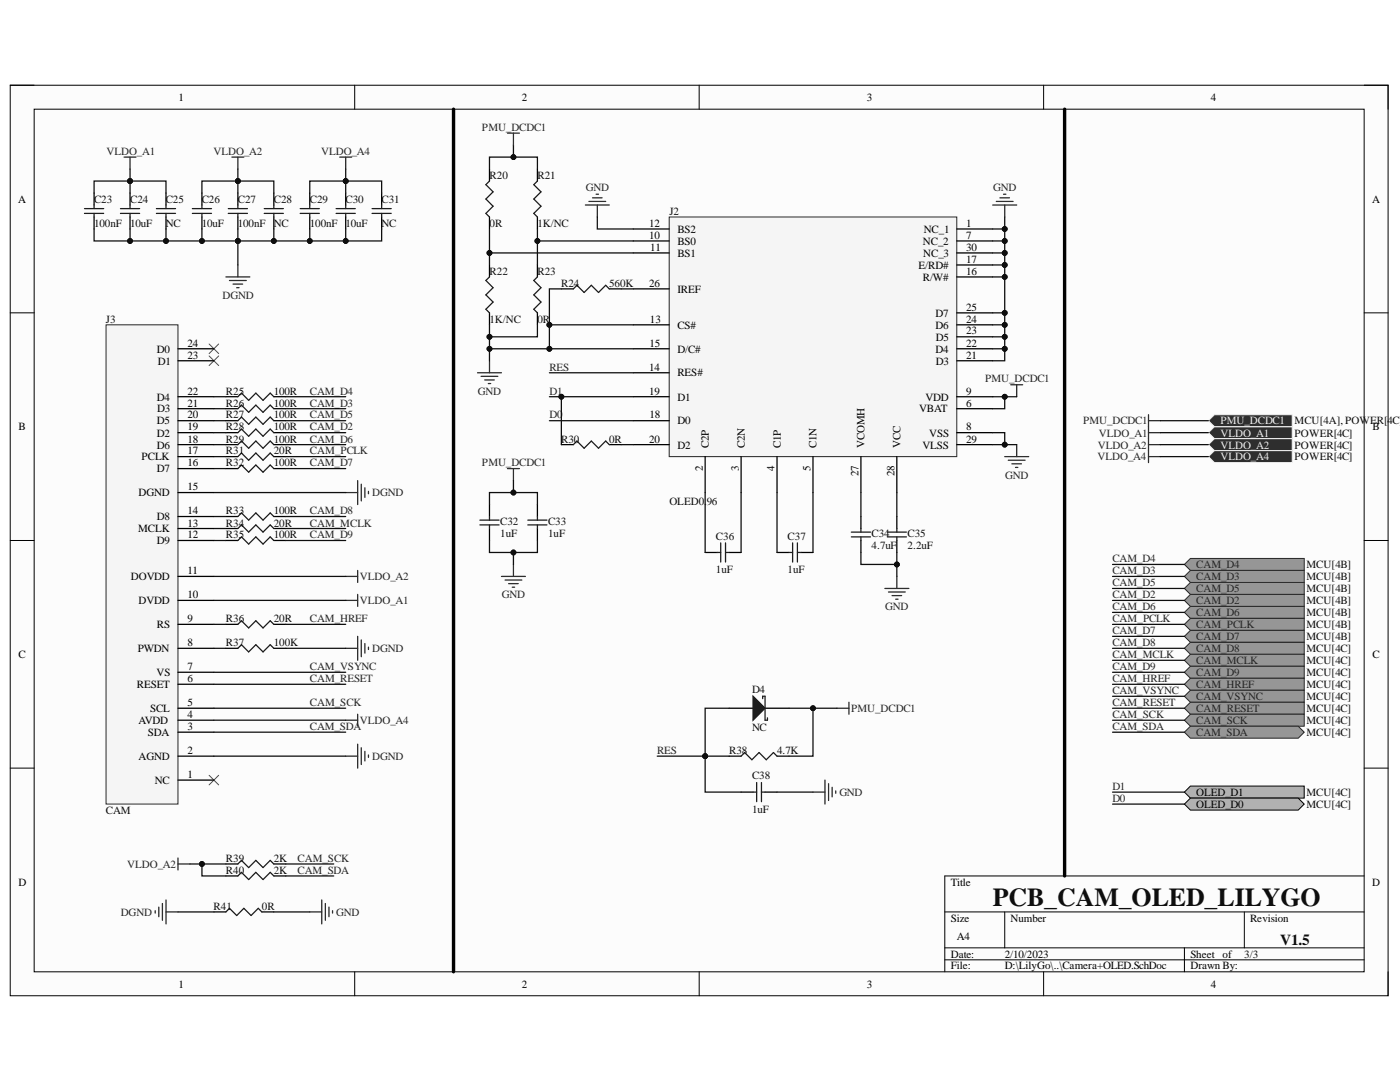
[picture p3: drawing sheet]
<svg xmlns="http://www.w3.org/2000/svg" width="279mm" height="216mm" viewBox="0 0 279 216" stroke-linecap="round" stroke-linejoin="round" font-family="sans-serif">
<defs><g id="words">
<text font-size="5.2" fill="#0e0e0e" x="198.1" y="180.8">PCB_CAM_OLED_LILYGO</text>
<text font-size="3" fill="#0e0e0e" x="255.5" y="188.5">V1.5</text>
<g font-size="2.2">
<text x="35.6" y="20.1">1</text>
<text x="104.1" y="20.1">2</text>
<text x="173" y="20.1">3</text>
<text x="241.6" y="20.1">4</text>
<text x="3.6" y="40.4">A</text>
<text x="273.9" y="40.4">A</text>
<text x="129.5" y="47.6">10</text>
<text x="129.5" y="45.3">12</text>
<text x="135.2" y="46.4">BS2</text>
<text x="184.3" y="46.4">NC_1</text>
<text x="192.8" y="45.3">1</text>
<text x="192.8" y="47.6">7</text>
<text x="129.8" y="50.1">11</text>
<text x="135.2" y="48.8">BS0</text>
<text x="135.2" y="51.3">BS1</text>
<text x="183.3" y="53.6">E/RD#</text>
<text x="184.2" y="48.8">NC_2</text>
<text x="184.3" y="51.3">NC_3</text>
<text x="192.8" y="52.4">17</text>
<text x="192.8" y="50.1">30</text>
<text x="129.5" y="57.2">26</text>
<text x="135.2" y="58.4">IREF</text>
<text x="184.2" y="56">R/W#</text>
<text x="192.8" y="54.8">16</text>
<text x="129.7" y="64.4">13</text>
<text x="135.2" y="65.6">CS#</text>
<text x="186.7" y="65.6">D6</text>
<text x="186.7" y="63.2">D7</text>
<text x="192.8" y="64.4">24</text>
<text x="192.8" y="62">25</text>
<text x="31.3" y="70.4">D0</text>
<text x="37.4" y="71.6">23</text>
<text x="37.4" y="69.2">24</text>
<text x="129.6" y="69.2">15</text>
<text x="135.2" y="70.4">D/C#</text>
<text x="186.7" y="70.4">D4</text>
<text x="186.8" y="68">D5</text>
<text x="192.8" y="71.6">21</text>
<text x="192.8" y="69.2">22</text>
<text x="192.8" y="66.7">23</text>
<text x="31.5" y="72.7">D1</text>
<text x="129.5" y="73.9">14</text>
<text x="135.2" y="75.1">RES#</text>
<text x="186.8" y="72.7">D3</text>
<text x="31.3" y="79.9">D4</text>
<text x="31.4" y="82.3">D3</text>
<text x="37.4" y="83.5">20</text>
<text x="37.4" y="81.1">21</text>
<text x="37.4" y="78.8">22</text>
<text x="129.5" y="78.8">19</text>
<text x="129.6" y="83.5">18</text>
<text x="135.2" y="79.9">D1</text>
<text x="183.4" y="82.3">VBAT</text>
<text x="184.7" y="79.9">VDD</text>
<text x="192.8" y="81.1">6</text>
<text x="192.8" y="78.8">9</text>
<text x="3.7" y="85.9">B</text>
<text x="31.3" y="89.5">D6</text>
<text x="31.3" y="87.1">D2</text>
<text x="31.3" y="84.7">D5</text>
<text x="37.4" y="88.3">18</text>
<text x="37.4" y="85.9">19</text>
<text x="129.5" y="88.3">20</text>
<text x="135.2" y="84.7">D0</text>
<text x="135.2" y="89.5">D2</text>
<text x="141.5" y="89.4" transform="rotate(-90 141.5 89.4)">C2P</text>
<text x="148.6" y="89.4" transform="rotate(-90 148.6 89.4)">C2N</text>
<text x="155.8" y="89.4" transform="rotate(-90 155.8 89.4)">C1P</text>
<text x="162.9" y="89.4" transform="rotate(-90 162.9 89.4)">C1N</text>
<text x="172.5" y="89.4" transform="rotate(-90 172.5 89.4)">VCOMH</text>
<text x="179.7" y="89.4" transform="rotate(-90 179.7 89.4)">VCC</text>
<text x="184.1" y="89.5">VLSS</text>
<text x="185.4" y="87.1">VSS</text>
<text x="192.8" y="85.9">8</text>
<text x="192.8" y="88.3">29</text>
<text x="273.9" y="85.9">B</text>
<text x="28.3" y="91.9">PCLK</text>
<text x="31.3" y="94.2">D7</text>
<text x="37.4" y="93">16</text>
<text x="37.4" y="90.7">17</text>
<text x="140.3" y="94" transform="rotate(-90 140.3 94)">2</text>
<text x="147.5" y="93.9" transform="rotate(-90 147.5 93.9)">3</text>
<text x="154.6" y="94.1" transform="rotate(-90 154.6 94.1)">4</text>
<text x="161.8" y="94" transform="rotate(-90 161.8 94)">5</text>
<text x="171.3" y="95.1" transform="rotate(-90 171.3 95.1)">27</text>
<text x="178.5" y="95.1" transform="rotate(-90 178.5 95.1)">28</text>
<text x="27.7" y="99.1">DGND</text>
<text x="37.4" y="97.9">15</text>
<text x="27.6" y="106.2">MCLK</text>
<text x="31.3" y="103.8">D8</text>
<text x="37.4" y="107.4">12</text>
<text x="37.4" y="105.1">13</text>
<text x="37.4" y="102.6">14</text>
<text x="31.3" y="108.6">D9</text>
<text x="26.1" y="115.8">DOVDD</text>
<text x="37.4" y="119.4">10</text>
<text x="37.4" y="114.6">11</text>
<text x="27.7" y="120.5">DVDD</text>
<text x="31.3" y="125.4">RS</text>
<text x="37.4" y="124.2">9</text>
<text x="3.7" y="131.4">C</text>
<text x="27.5" y="130.1">PWDN</text>
<text x="37.4" y="128.9">8</text>
<text x="273.9" y="131.4">C</text>
<text x="27.3" y="137.3">RESET</text>
<text x="31.2" y="134.9">VS</text>
<text x="37.4" y="136.1">6</text>
<text x="37.4" y="133.7">7</text>
<text x="29.9" y="142.1">SCL</text>
<text x="37.4" y="143.3">4</text>
<text x="37.4" y="140.9">5</text>
<text x="27.7" y="144.5">AVDD</text>
<text x="29.5" y="146.8">SDA</text>
<text x="37.4" y="145.7">3</text>
<text x="27.7" y="151.7">AGND</text>
<text x="37.4" y="155.2">1</text>
<text x="37.4" y="150.5">2</text>
<text x="30.9" y="156.4">NC</text>
<text x="238.7" y="158.9">OLED_D1</text>
<text x="238.7" y="161.2">OLED_D0</text>
<text x="3.7" y="176.8">D</text>
<text x="189.8" y="176.8">Title</text>
<text x="273.9" y="176.8">D</text>
<text x="189.8" y="183.9">Size</text>
<text x="201.7" y="183.9">Number</text>
<text x="249.5" y="183.9">Revision</text>
<text x="189.8" y="191.1">Date:</text>
<text x="190.9" y="187.5">A4</text>
<text x="200.5" y="191.1">2/10/2023</text>
<text x="237.6" y="191.1">Sheet of</text>
<text x="35.6" y="197.1">1</text>
<text x="104.1" y="197.1">2</text>
<text x="173" y="197.1">3</text>
<text x="189.8" y="193.4">File:</text>
<text x="200.5" y="193.4">D:\LilyGo\..\Camera+OLED.SchDoc</text>
<text x="237.6" y="193.4">Drawn By:</text>
<text x="241.6" y="197.1">4</text>
</g>
<g font-size="2.2" fill="#262626">
<text x="96.2" y="26.1">PMU_DCDC1</text>
<text x="21.2" y="30.9">VLDO_A1</text>
<text x="42.6" y="30.9">VLDO_A2</text>
<text x="64.1" y="30.9">VLDO_A4</text>
<text x="116.9" y="38.1">GND</text>
<text x="198.2" y="38.1">GND</text>
<text x="44.4" y="59.6">DGND</text>
<text x="109.6" y="73.9">RES</text>
<text x="196.6" y="76.3">PMU_DCDC1</text>
<text x="61.8" y="81.1">CAM_D3</text>
<text x="61.8" y="78.8">CAM_D4</text>
<text x="61.8" y="83.5">CAM_D5</text>
<text x="95.3" y="78.8">GND</text>
<text x="109.6" y="78.8">D1</text>
<text x="109.6" y="83.5">D0</text>
<text x="61.8" y="85.9">CAM_D2</text>
<text x="61.8" y="88.3">CAM_D6</text>
<text x="216.2" y="84.7">PMU_DCDC1</text>
<text x="219.1" y="89.5">VLDO_A2</text>
<text x="219.3" y="87.1">VLDO_A1</text>
<text x="61.8" y="93">CAM_D7</text>
<text x="61.8" y="90.7">CAM_PCLK</text>
<text x="96.2" y="93">PMU_DCDC1</text>
<text x="200.6" y="95.5">GND</text>
<text x="219" y="91.9">VLDO_A4</text>
<text x="74.3" y="99.1">DGND</text>
<text x="61.8" y="102.6">CAM_D8</text>
<text x="61.8" y="107.4">CAM_D9</text>
<text x="61.8" y="105.1">CAM_MCLK</text>
<text x="222" y="112.2">CAM_D4</text>
<text x="238.7" y="113.4">CAM_D4</text>
<text x="71.8" y="115.8">VLDO_A2</text>
<text x="100.2" y="119.4">GND</text>
<text x="222" y="119.4">CAM_D2</text>
<text x="222" y="114.6">CAM_D3</text>
<text x="222" y="117">CAM_D5</text>
<text x="238.7" y="115.8">CAM_D3</text>
<text x="238.7" y="118.2">CAM_D5</text>
<text x="61.8" y="124.2">CAM_HREF</text>
<text x="71.8" y="120.5">VLDO_A1</text>
<text x="176.6" y="121.7">GND</text>
<text x="222" y="121.7">CAM_D6</text>
<text x="222" y="124.2">CAM_PCLK</text>
<text x="238.7" y="120.5">CAM_D2</text>
<text x="238.7" y="123">CAM_D6</text>
<text x="238.7" y="125.4">CAM_PCLK</text>
<text x="74.3" y="130.1">DGND</text>
<text x="222" y="126.5">CAM_D7</text>
<text x="222" y="128.9">CAM_D8</text>
<text x="222" y="131.4">CAM_MCLK</text>
<text x="238.7" y="127.7">CAM_D7</text>
<text x="238.7" y="130.1">CAM_D8</text>
<text x="61.8" y="133.7">CAM_VSYNC</text>
<text x="61.8" y="136.1">CAM_RESET</text>
<text x="222" y="133.7">CAM_D9</text>
<text x="222" y="136.1">CAM_HREF</text>
<text x="238.7" y="132.5">CAM_MCLK</text>
<text x="238.7" y="134.9">CAM_D9</text>
<text x="238.7" y="137.3">CAM_HREF</text>
<text x="61.8" y="140.9">CAM_SCK</text>
<text x="169.9" y="142.1">PMU_DCDC1</text>
<text x="222" y="138.5">CAM_VSYNC</text>
<text x="222" y="140.9">CAM_RESET</text>
<text x="222" y="143.3">CAM_SCK</text>
<text x="238.7" y="139.7">CAM_VSYNC</text>
<text x="238.7" y="142.1">CAM_RESET</text>
<text x="61.8" y="145.7">CAM_SDA</text>
<text x="71.8" y="144.5">VLDO_A4</text>
<text x="222" y="145.7">CAM_SDA</text>
<text x="238.7" y="144.5">CAM_SCK</text>
<text x="238.7" y="146.8">CAM_SDA</text>
<text x="74.3" y="151.7">DGND</text>
<text x="131.1" y="150.5">RES</text>
<text x="167.5" y="158.9">GND</text>
<text x="222" y="157.6">D1</text>
<text x="222" y="160">D0</text>
<text x="25.4" y="173.1">VLDO_A2</text>
<text x="59.4" y="172">CAM_SCK</text>
<text x="59.4" y="174.3">CAM_SDA</text>
<text x="24.1" y="182.7">DGND</text>
<text x="67.1" y="182.7">GND</text>
</g>
<g font-size="2.2" fill="#0e0e0e">
<text x="97.7" y="35.7">R20</text>
<text x="107.3" y="35.7">R21</text>
<text x="18.8" y="40.4">C23</text>
<text x="26" y="40.4">C24</text>
<text x="33.1" y="40.4">C25</text>
<text x="40.3" y="40.4">C26</text>
<text x="47.5" y="40.4">C27</text>
<text x="54.7" y="40.4">C28</text>
<text x="61.8" y="40.4">C29</text>
<text x="68.9" y="40.4">C30</text>
<text x="76.1" y="40.4">C31</text>
<text x="18.8" y="45.3">100nF</text>
<text x="26" y="45.3">10uF</text>
<text x="33.1" y="45.3">NC</text>
<text x="40.3" y="45.3">10uF</text>
<text x="47.5" y="45.3">100nF</text>
<text x="54.7" y="45.3">NC</text>
<text x="61.8" y="45.3">100nF</text>
<text x="68.9" y="45.3">10uF</text>
<text x="76.1" y="45.3">NC</text>
<text x="97.7" y="45.3">0R</text>
<text x="107.3" y="45.3">1K/NC</text>
<text x="133.6" y="42.9">J2</text>
<text x="97.7" y="54.8">R22</text>
<text x="107.3" y="54.8">R23</text>
<text x="112" y="57.2">R24</text>
<text x="121.6" y="57.2">560K</text>
<text x="21.2" y="64.4">J3</text>
<text x="97.7" y="64.4">1K/NC</text>
<text x="107.3" y="64.4">0R</text>
<text x="45.1" y="78.8">R25</text>
<text x="45.1" y="81.1">R26</text>
<text x="45.1" y="83.5">R27</text>
<text x="54.7" y="78.8">100R</text>
<text x="54.7" y="81.1">100R</text>
<text x="54.7" y="83.5">100R</text>
<text x="45.1" y="85.9">R28</text>
<text x="45.1" y="88.3">R29</text>
<text x="54.7" y="85.9">100R</text>
<text x="54.7" y="88.3">100R</text>
<text x="112" y="88.3">R30</text>
<text x="121.6" y="88.3">0R</text>
<text x="258.4" y="87.1">POWER[4C]</text>
<text x="258.4" y="89.5">POWER[4C]</text>
<text x="258.4" y="84.7">MCU[4A], POWER[4C]</text>
<text x="45.1" y="93">R32</text>
<text x="45.1" y="90.7">R31</text>
<text x="54.7" y="93">100R</text>
<text x="54.7" y="90.7">20R</text>
<text x="258.4" y="91.9">POWER[4C]</text>
<text x="133.6" y="100.7">OLED0.</text>
<text x="141" y="100.7">96</text>
<text x="45.1" y="102.6">R33</text>
<text x="45.1" y="107.4">R35</text>
<text x="45.1" y="105.1">R34</text>
<text x="54.7" y="102.6">100R</text>
<text x="54.7" y="107.4">100R</text>
<text x="54.7" y="105.1">20R</text>
<text x="99.8" y="107.2">1uF</text>
<text x="99.8" y="104.8">C32</text>
<text x="109.4" y="107.2">1uF</text>
<text x="109.4" y="104.8">C33</text>
<text x="142.9" y="107.7">C36</text>
<text x="157.2" y="107.7">C37</text>
<text x="173.9" y="107.2">C34</text>
<text x="181.1" y="107.2">C35</text>
<text x="173.9" y="109.5">4.7uF</text>
<text x="181.1" y="109.5">2.2uF</text>
<text x="260.7" y="113.4">MCU[4B]</text>
<text x="142.9" y="114.4">1uF</text>
<text x="157.2" y="114.4">1uF</text>
<text x="260.7" y="115.8">MCU[4B]</text>
<text x="260.7" y="118.2">MCU[4B]</text>
<text x="45.1" y="124.2">R36</text>
<text x="54.7" y="124.2">20R</text>
<text x="260.7" y="120.5">MCU[4B]</text>
<text x="260.7" y="123">MCU[4B]</text>
<text x="260.7" y="125.4">MCU[4B]</text>
<text x="45.1" y="128.9">R37</text>
<text x="54.7" y="128.9">100K</text>
<text x="260.7" y="127.7">MCU[4B]</text>
<text x="260.7" y="130.1">MCU[4C]</text>
<text x="260.7" y="132.5">MCU[4C]</text>
<text x="260.7" y="134.9">MCU[4C]</text>
<text x="260.7" y="137.3">MCU[4C]</text>
<text x="150.1" y="138.2">D4</text>
<text x="260.7" y="139.7">MCU[4C]</text>
<text x="260.7" y="142.1">MCU[4C]</text>
<text x="150.1" y="145.9">NC</text>
<text x="260.7" y="144.5">MCU[4C]</text>
<text x="260.7" y="146.8">MCU[4C]</text>
<text x="145.5" y="150.5">R38</text>
<text x="150.1" y="155.5">C38</text>
<text x="155.1" y="150.5">4.7K</text>
<text x="260.7" y="158.9">MCU[4C]</text>
<text x="260.7" y="161.2">MCU[4C]</text>
<text x="21.2" y="162.4">CAM</text>
<text x="150.1" y="162.2">1uF</text>
<text x="45.1" y="172">R39</text>
<text x="54.7" y="172">2K</text>
<text x="45.1" y="174.3">R40</text>
<text x="54.7" y="174.3">2K</text>
<text x="42.6" y="181.5">R41</text>
<text x="52.3" y="181.5">0R</text>
<text x="248.3" y="191.1">3/3</text>
</g>
<g font-size="2.2" fill="#efefef">
<text x="243.6" y="87.1">VLDO_A1</text>
<text x="243.6" y="89.5">VLDO_A2</text>
<text x="243.6" y="84.7">PMU_DCDC1</text>
<text x="243.6" y="91.9">VLDO_A4</text>
</g>
</g></defs>
<path d="M2 17h275v181.7h-275z" fill-rule="evenodd" fill="#fcfcfc"/>
<path d="M2 17h275v181.7h-275z" fill="none" stroke="#000" stroke-width=".2"/>
<path d="M6.8 21.8h265.4v172.1h-265.4z" fill-rule="evenodd" fill="#fcfcfc"/>
<g fill="none" stroke="#000" stroke-width=".2">
<path d="M2 17h4.8M70.8 17v4.8M139.5 17v4.8M208.3 17v4.8M272.2 17h4.8v4.8M6.8 21.8h265.4v172.1h-265.4zM2 62.4h4.8M272.2 62.4h4.8M2 107.8h4.8M272.2 107.8h4.8M2 153.3h4.8M272.2 153.3h4.8"/>
<path d="M272.2 174.8h-83.6v19.1M70.8 193.9v4.8M139.5 193.9v4.8M188.6 182h83.6M188.6 189.1h83.6M188.6 191.5h83.6M200.5 182v7.1M208.3 193.9v4.8M236.4 189.1v4.8M248.3 182v7.1M277 193.9v4.8"/>
</g>
<path d="M41.7 68.6l1.9 2M41.7 71l1.9 1.9M43.6 68.6l-1.9 2M43.6 71l-1.9 1.9M41.7 154.7l1.9 1.9M43.6 154.7l-1.9 1.9" fill="none" stroke="#4c4c4c" stroke-width=".2"/>
<g fill="none" stroke="#262626" stroke-width=".25">
<path d="M69 98.3h2.4M71.4 95.9v4.8M72.1 96.6v3.4M72.8 97.3v1.9M73.5 98v.5M229.2 85.1v7.2M229.2 86.3h2.4M229.2 88.7h2.4M229.2 91.1h2.4M69 129.4h2.4M71.4 127v4.8M72.1 127.7v3.3"/>
<path d="M72.8 128.4v1.9M73.5 129.1v.5M69 150.9h2.4M71.4 148.5v4.8M72.1 149.2v3.4M72.8 149.9v1.9M73.5 150.6v.5"/>
</g>
<path d="M241.2 86.3l1.2-1.2h15.5v2.4h-15.5z" fill-rule="evenodd" fill="#2e2e2e"/>
<path d="M241.2 86.3l1.2-1.2h15.5v2.4h-15.5z" fill="none" stroke="#f3f3f3" stroke-width=".2"/>
<path d="M241.2 88.7l1.2-1.2h15.5v2.4h-15.5z" fill-rule="evenodd" fill="#2e2e2e"/>
<path d="M241.2 88.7l1.2-1.2h15.5v2.4h-15.5z" fill="none" stroke="#f3f3f3" stroke-width=".2"/>
<path d="M241.2 91.1l1.2-1.2h15.5v2.4h-15.5z" fill-rule="evenodd" fill="#2e2e2e"/>
<path d="M241.2 91.1l1.2-1.2h15.5v2.4h-15.5z" fill="none" stroke="#f3f3f3" stroke-width=".2"/>
<path d="M69 115h2.4M69 119.8h2.4M71.4 113.8v2.4M71.4 118.6v2.4M69 143.7h2.4M71.4 142.5v2.4M35.5 172.4h2.4M35.5 171.2v2.4" fill="none" stroke="#262626" stroke-width=".25"/>
<g fill="none" stroke="#000" stroke-width=".25">
<path d="M18.8 38.5v2.4M40.3 38.5v2.4M61.8 38.5v2.4M18.8 43.3v2.4M40.3 43.3v2.4M61.8 43.3v2.4M45.1 79.2h2.4M54.6 79.2h2.4M45.1 81.5h2.4M45.1 83.9h2.4M45.1 86.3h2.4M45.1 88.7h2.4"/>
<path d="M45.1 93.5h2.4M45.1 91.1h2.4M54.6 81.5h2.4M54.6 83.9h2.4M54.6 86.3h2.4M54.6 88.7h2.4M54.6 93.5h2.4M54.6 91.1h2.4M45.1 103.1h2.4M45.1 107.8h2.4M45.1 105.5h2.4M54.6 103.1h2.4"/>
<path d="M54.6 107.8h2.4M54.6 105.5h2.4M45.1 129.4h2.4M45.1 124.6h2.4M54.6 129.4h2.4M54.6 124.6h2.4M45.1 174.8h2.4M45.1 172.4h2.4M54.6 172.4h2.4M54.7 174.8h2.3"/>
</g>
<g fill="none" stroke="#1c1c1c" stroke-width=".25">
<path d="M16.9 42.6h3.8M16.9 41.6h3.8M18.8 40.9v.7M18.8 42.6v.7M38.4 42.6h3.8M38.4 41.6h3.8M40.3 40.9v.7M40.3 42.6v.7M59.9 42.6h3.8M59.9 41.6h3.8M61.8 40.9v.7M61.8 42.6v.7"/>
<path d="M47.5 79.2l.7-.8 1.4 1.5 1.5-1.5 1.4 1.5 1.4-1.5 .7 .8M47.5 81.5l.7-.7 1.4 1.5 1.5-1.5 1.4 1.5 1.4-1.5 .7 .7M47.5 83.9l.7-.7 1.4 1.5 1.5-1.5 1.4 1.5 1.4-1.5 .7 .7M47.5 86.3l.7-.7 1.4 1.4 1.5-1.4 1.4 1.4 1.4-1.4 .7 .7M47.5 88.7l.7-.7 1.4 1.4 1.5-1.4 1.4 1.4 1.4-1.4 .7 .7M47.5 93.5l.7-.7 1.4 1.4 1.5-1.4 1.4 1.4 1.4-1.4 .7 .7M47.5 91.1l.7-.7 1.4 1.4 1.5-1.4 1.4 1.4 1.4-1.4 .7 .7M47.5 103.1l.7-.7 1.4 1.4 1.5-1.4 1.4 1.4 1.4-1.4 .7 .7M47.5 107.8l.7-.7 1.4 1.5 1.5-1.5 1.4 1.5 1.4-1.5 .7 .7M47.5 105.5l.7-.8 1.4 1.5 1.5-1.5 1.4 1.5 1.4-1.5 .7 .8M47.5 129.4l.7-.8 1.4 1.5 1.5-1.5 1.4 1.5 1.4-1.5 .7 .8M47.5 124.6l.7-.7 1.4 1.4 1.5-1.4 1.4 1.4 1.4-1.4 .7 .7"/>
<path d="M47.5 174.8l.7-.7 1.4 1.4 1.5-1.4 1.4 1.4 1.4-1.4 .8 .7M47.5 172.4l.7-.7 1.4 1.4 1.5-1.4 1.4 1.4 1.4-1.4 .7 .7"/>
</g>
<path d="M236.4 112.6l1.2-1.2h22.7v2.4h-22.7z" fill-rule="evenodd" fill="#969696"/>
<path d="M236.4 112.6l1.2-1.2h22.7v2.4h-22.7z" fill="none" stroke="#262626" stroke-width=".2"/>
<path d="M236.4 115l1.2-1.2h22.7v2.4h-22.7z" fill-rule="evenodd" fill="#969696"/>
<path d="M236.4 115l1.2-1.2h22.7v2.4h-22.7z" fill="none" stroke="#262626" stroke-width=".2"/>
<path d="M236.4 117.4l1.2-1.2h22.7v2.4h-22.7z" fill-rule="evenodd" fill="#969696"/>
<path d="M236.4 117.4l1.2-1.2h22.7v2.4h-22.7z" fill="none" stroke="#262626" stroke-width=".2"/>
<path d="M236.4 119.8l1.2-1.2h22.7v2.4h-22.7z" fill-rule="evenodd" fill="#969696"/>
<path d="M236.4 119.8l1.2-1.2h22.7v2.4h-22.7z" fill="none" stroke="#262626" stroke-width=".2"/>
<path d="M236.4 122.2l1.2-1.2h22.7v2.4h-22.7z" fill-rule="evenodd" fill="#969696"/>
<path d="M236.4 122.2l1.2-1.2h22.7v2.4h-22.7z" fill="none" stroke="#262626" stroke-width=".2"/>
<path d="M236.4 124.6l1.2-1.2h22.7v2.4h-22.7z" fill-rule="evenodd" fill="#969696"/>
<path d="M236.4 124.6l1.2-1.2h22.7v2.4h-22.7z" fill="none" stroke="#262626" stroke-width=".2"/>
<path d="M236.4 127l1.2-1.2h22.7v2.4h-22.7z" fill-rule="evenodd" fill="#969696"/>
<path d="M236.4 127l1.2-1.2h22.7v2.4h-22.7z" fill="none" stroke="#262626" stroke-width=".2"/>
<path d="M236.4 129.4l1.2-1.2h22.7v2.4h-22.7z" fill-rule="evenodd" fill="#969696"/>
<path d="M236.4 129.4l1.2-1.2h22.7v2.4h-22.7z" fill="none" stroke="#262626" stroke-width=".2"/>
<path d="M236.4 131.8l1.2-1.2h22.7v2.3h-22.7z" fill-rule="evenodd" fill="#969696"/>
<path d="M236.4 131.8l1.2-1.2h22.7v2.3h-22.7z" fill="none" stroke="#262626" stroke-width=".2"/>
<path d="M236.4 134.1l1.2-1.2h22.7v2.4h-22.7z" fill-rule="evenodd" fill="#969696"/>
<path d="M236.4 134.1l1.2-1.2h22.7v2.4h-22.7z" fill="none" stroke="#262626" stroke-width=".2"/>
<path d="M237.6 135.3h22.7v2.4h-22.7l-1.2-1.2z" fill-rule="evenodd" fill="#969696"/>
<path d="M237.6 135.3h22.7v2.4h-22.7l-1.2-1.2z" fill="none" stroke="#262626" stroke-width=".2"/>
<path d="M236.4 138.9l1.2-1.2h22.7v2.4h-22.7z" fill-rule="evenodd" fill="#969696"/>
<path d="M236.4 138.9l1.2-1.2h22.7v2.4h-22.7z" fill="none" stroke="#262626" stroke-width=".2"/>
<path d="M236.4 141.3l1.2-1.2h22.7v2.4h-22.7z" fill-rule="evenodd" fill="#969696"/>
<path d="M236.4 141.3l1.2-1.2h22.7v2.4h-22.7z" fill="none" stroke="#262626" stroke-width=".2"/>
<path d="M236.4 143.7l1.2-1.2h22.7v2.4h-22.7z" fill-rule="evenodd" fill="#969696"/>
<path d="M236.4 143.7l1.2-1.2h22.7v2.4h-22.7z" fill="none" stroke="#262626" stroke-width=".2"/>
<path d="M236.4 146.1l1.2-1.2h21.5l1.2 1.2-1.2 1.2h-21.5z" fill-rule="evenodd" fill="#969696"/>
<path d="M236.4 146.1l1.2-1.2h21.5l1.2 1.2-1.2 1.2h-21.5z" fill="none" stroke="#262626" stroke-width=".2"/>
<path d="M90.5 21.8v172.1M212.5 21.8v153" fill="none" stroke="#000" stroke-width=".68"/>
<path d="M21.2 64.8h14.3v95.6h-14.3z" fill-rule="evenodd" fill="#f5f5f5"/>
<path d="M21.2 64.8h14.3v95.6h-14.3z" fill="none" stroke="#262626" stroke-width=".2"/>
<g fill="none" stroke="#000" stroke-width=".25">
<path d="M97.7 33.7v2.4M107.3 33.7v2.4M97.7 43.3v2.4M97.7 52.9v2.4M107.3 43.3v2.4M107.3 52.9v2.4M112 57.6h2.4M121.6 57.6h2.4M35.5 79.2h7.2M35.5 72h7.2M35.5 69.6h7.2M97.7 62.4v2.4"/>
<path d="M107.3 62.4v2.4M35.5 98.3h7.2M35.5 93.5h7.2M35.5 91.1h7.2M35.5 88.7h7.2M35.5 86.3h7.2M35.5 83.9h7.2M35.5 81.5h7.2M112 88.7h2.4M121.6 88.7h2.4M35.5 119.8h7.2M35.5 115h7.2"/>
<path d="M35.5 107.8h7.2M35.5 105.5h7.2M35.5 103.1h7.2M140.7 110.2h2.4M145.5 110.2h2.4M155.1 110.2h2.4M159.9 110.2h2.3M35.5 136.5h7.2M35.5 134.1h7.2M35.5 129.4h7.2M35.5 124.6h7.2M35.5 155.7h7.2"/>
<path d="M35.5 150.9h7.2M35.5 146.1h7.2M35.5 143.7h7.2M35.5 141.3h7.2"/>
</g>
<path d="M118.3 39.5h1.9M119 38.8h.4M116.8 40.9h4.8M117.5 40.2h3.4M119.2 40.9v2.4M95.3 74.4h4.8M96 75.1h3.4M96.7 75.8h1.9M97.4 76.5h.5M97.7 72v2.4" fill="none" stroke="#262626" stroke-width=".25"/>
<g fill="none" stroke="#1c1c1c" stroke-width=".25">
<path d="M97.7 36.1l-.7 .7 1.4 1.5-1.4 1.4 1.4 1.5-1.4 1.4 .7 .7M107.3 36.1l-.8 .7 1.5 1.5-1.5 1.4 1.5 1.5-1.5 1.4 .8 .7M97.7 55.3l-.7 .7 1.4 1.4-1.4 1.4 1.4 1.5-1.4 1.4 .7 .7M107.3 55.3l-.8 .7 1.5 1.4-1.5 1.4 1.5 1.5-1.5 1.4 .8 .7M114.4 57.6l.7-.7 1.5 1.5 1.4-1.5 1.4 1.5 1.5-1.5 .7 .7M114.4 88.7l.7-.7 1.5 1.4 1.4-1.4 1.4 1.4 1.5-1.4 .7 .7M143.1 110.2h.7M143.8 108.3v3.9M144.8 108.3v3.9M144.8 110.2h.7M157.5 110.2h.7M158.2 108.3v3.9"/>
<path d="M159.1 110.2h.8M159.1 108.3v3.9"/>
</g>
<path d="M133.6 43.3h57.3v47.8h-57.3z" fill-rule="evenodd" fill="#f5f5f5"/>
<path d="M133.6 43.3h57.3v47.8h-57.3z" fill="none" stroke="#262626" stroke-width=".2"/>
<g fill="none" stroke="#000" stroke-width=".25">
<path d="M126.4 45.7h7.2M126.4 48.1h7.2M126.4 50.5h7.2M126.4 57.6h7.2M190.9 45.7h7.2M190.9 48.1h7.2M190.9 50.5h7.2M190.9 55.3h7.2M190.9 52.9h7.2M126.4 79.2h7.2M126.4 64.8h7.2M126.4 74.4h7.2"/>
<path d="M126.4 69.6h7.2M190.9 79.2h7.2M190.9 64.8h7.2M190.9 69.6h7.2M190.9 72h7.2M190.9 67.2h7.2M190.9 62.4h7.2M126.4 83.9h7.2M126.4 88.7h7.2M140.7 91.1v7.2M147.9 91.1v7.2M155.1 91.1v7.2"/>
<path d="M162.2 91.1v7.2M171.8 91.1v7.2M179 91.1v7.2M190.9 81.6h7.2M190.9 86.3h7.2M190.9 88.7h7.2M171.8 103.1v2.4M171.8 107.8v2.4M179 103.1v2.4M179 107.8v2.4"/>
</g>
<path d="M169.9 107.1h3.8M169.9 106.2h3.8M171.8 105.5v.7M171.8 107.1v.7M177.1 107.1h3.8M177.1 106.2h3.8M179 105.5v.7M179 107.1v.7" fill="none" stroke="#1c1c1c" stroke-width=".25"/>
<path d="M176.6 117.4h4.8M177.3 118.1h3.4M178 118.8h1.9M178.8 119.6h.4M179 115v2.4" fill="none" stroke="#262626" stroke-width=".25"/>
<path d="M241.2 83.9l1.2-1.2h15.5v2.4h-15.5z" fill-rule="evenodd" fill="#2e2e2e"/>
<path d="M241.2 83.9l1.2-1.2h15.5v2.4h-15.5z" fill="none" stroke="#f3f3f3" stroke-width=".2"/>
<g fill="none" stroke="#262626" stroke-width=".25">
<path d="M199.6 39.5h1.9M200.3 38.8h.4M198.1 40.9h4.8M198.8 40.2h3.4M200.5 40.9v2.4M201.7 76.8h2.4M202.9 76.8v2.4M101.3 93.5h2.4M102.5 93.5v2.4M200.5 91.1h4.8M201.2 91.8h3.4M201.9 92.6h2"/>
<path d="M202.7 93.3h.4M202.9 88.7v2.4M229.2 82.7v2.4M229.2 83.9h2.4M100.1 115h4.8M100.8 115.7h3.3M101.5 116.5h1.9M102.2 117.2h.5M102.5 112.6v2.4"/>
</g>
<path d="M97.7 100.7v2.4M97.7 105.5v2.3M107.3 100.7v2.4M107.3 105.5v2.3M145.5 141.3h4.8M152.7 141.3h4.8" fill="none" stroke="#000" stroke-width=".25"/>
<path d="M95.8 103.8h3.8M95.8 104.7h3.8M97.7 103.1v.7M97.7 104.7v.8M105.3 103.8h3.9M105.3 104.7h3.9M107.3 103.1v.7M107.3 104.7v.8" fill="none" stroke="#1c1c1c" stroke-width=".25"/>
<path d="M150.3 138.9l2.4 2.4-2.4 2.4z" fill="#1c1c1c"/>
<g fill="none" stroke="#1c1c1c" stroke-width=".25">
<path d="M24 42.6h3.9M24 41.6h3.9M26 40.9v.7M26 42.6v.7M31.2 42.6h3.8M31.2 41.6h3.8M33.1 40.9v.7M33.1 42.6v.7M45.6 42.6h3.8M45.6 41.6h3.8M47.5 40.9v.7M47.5 42.6v.7"/>
<path d="M52.7 42.6h3.9M52.7 41.6h3.9M54.6 40.9v.7M54.6 42.6v.7M67.1 42.6h3.8M67.1 41.6h3.8M69 40.9v.7M69 42.6v.7M74.3 42.6h3.8M74.3 41.6h3.8M76.2 40.9v.7M76.2 42.6v.7"/>
<path d="M150.3 138.9l2.4 2.4-2.4 2.4zM152.2 139.4v-.5h.5v4.8h.5v-.5M147.9 150.9l.7-.7 1.5 1.4 1.4-1.4 1.4 1.4 1.5-1.4 .7 .7M150.3 158.1h.7M151 156.1v3.9M152 156.1v3.9M152 158.1h.7M45.1 182l.7-.8 1.4 1.5 1.5-1.5 1.4 1.5 1.4-1.5 .8 .8"/>
</g>
<g fill="none" stroke="#000" stroke-width=".25">
<path d="M26 38.5v2.4M33.1 38.5v2.4M47.5 38.5v2.4M54.6 38.5v2.4M69 38.5v2.4M76.2 38.5v2.4M26 43.3v2.4M33.1 43.3v2.4M47.5 43.3v2.4M54.6 43.3v2.4M69 43.3v2.4M76.2 43.3v2.4"/>
<path d="M145.5 150.9h2.4M147.9 158.1h2.4M152.7 158.1h2.4M155.1 150.9h2.4M42.7 182h2.4M52.3 182h2.4"/>
</g>
<g fill="none" stroke="#262626" stroke-width=".25">
<path d="M24.8 31.3h2.3M26 31.3v2.4M46.3 31.3h2.4M47.5 31.3v2.4M67.8 31.3h2.4M69 31.3v2.4M45.1 55.3h4.8M45.8 56h3.3M46.5 56.7h1.9M47.2 57.4h.5M47.5 52.9v2.4M162.2 158.1h2.4"/>
<path d="M164.6 155.7v4.7M165.4 156.4v3.3M166.1 157.1v1.9M166.8 157.8v.5M167 141.3h2.4M169.4 140.1v2.4M33.1 179.6v4.8M64.2 179.6v4.8M31 181.7v.5M31.7 181v1.9M32.4 180.3v3.3M33.1 182h2.4"/>
<path d="M61.8 182h2.4M64.9 180.3v3.3M65.7 181v1.9M66.4 181.7v.5"/>
</g>
<path d="M237.6 156.9h22.7v2.4h-22.7l-1.2-1.2z" fill-rule="evenodd" fill="#b2b2b2"/>
<path d="M237.6 156.9h22.7v2.4h-22.7l-1.2-1.2z" fill="none" stroke="#000" stroke-width=".2"/>
<path d="M236.4 160.4l1.2-1.1h21.5l1.2 1.1-1.2 1.2h-21.5z" fill-rule="evenodd" fill="#b2b2b2"/>
<path d="M236.4 160.4l1.2-1.1h21.5l1.2 1.1-1.2 1.2h-21.5z" fill="none" stroke="#000" stroke-width=".2"/>
<path d="M40.3 45.7v2.4M42.7 98.3h26.3M231.6 86.3h9.6M231.6 88.7h9.6M231.6 91.1h9.6M42.7 115h26.3M42.7 134.1h26.3M42.7 136.5h26.3M42.7 141.3h26.3M42.7 143.7h26.3M42.7 146.1h26.3M42.7 150.9h26.3" fill="none" stroke="#0e0e0e" stroke-width=".25"/>
<circle cx="40.3" cy="48.1" r=".48" fill="#0e0e0e"/>
<circle cx="40.3" cy="48.1" r=".48" fill="none" stroke="#0e0e0e" stroke-width=".2"/>
<g fill="none" stroke="#0e0e0e" stroke-width=".25">
<path d="M42.7 79.2h2.4M57 79.2h12M42.7 81.5h2.4M42.7 83.9h2.4M42.7 86.3h2.4M42.7 88.7h2.4M42.7 93.5h2.4M42.7 91.1h2.4M57 81.5h12M57 83.9h12M57 86.3h12M57 88.7h12"/>
<path d="M57 93.5h12M57 91.1h12M42.7 103.1h2.4M42.7 107.8h2.4M42.7 119.8h26.3M42.7 105.5h2.4M57 103.1h12M57 107.8h12M57 105.5h12M42.7 129.4h2.4M42.7 124.6h2.4M57 129.4h12"/>
<path d="M57 124.6h12M45.1 172.4h-4.8v2.4h4.8M57 172.4h9.6M57 174.8h9.6"/>
</g>
<circle cx="40.3" cy="172.4" r=".48" fill="#0e0e0e"/>
<circle cx="40.3" cy="172.4" r=".48" fill="none" stroke="#0e0e0e" stroke-width=".2"/>
<path d="M37.9 172.4h2.4" fill="none" stroke="#0e0e0e" stroke-width=".25"/>
<circle cx="40.3" cy="172.4" r=".48" fill="#0e0e0e"/>
<circle cx="40.3" cy="172.4" r=".48" fill="none" stroke="#0e0e0e" stroke-width=".2"/>
<g fill="none" stroke="#0e0e0e" stroke-width=".25">
<path d="M97.7 45.7v7.2M119.2 43.3v2.4h7.2M222 112.6h14.4M222 115h14.4M222 117.4h14.4M222 119.8h14.4M222 122.2h14.4M222 124.6h14.4M222 127h14.4M222 129.4h14.4M222 131.8h14.4M222 134.1h14.4"/>
<path d="M222 136.5h14.4M222 138.9h14.4M222 141.3h14.4M222 143.7h14.4M222 146.1h14.4"/>
</g>
<circle cx="97.7" cy="50.5" r=".48" fill="#0e0e0e"/>
<circle cx="97.7" cy="50.5" r=".48" fill="none" stroke="#0e0e0e" stroke-width=".2"/>
<path d="M107.3 45.7v7.2" fill="none" stroke="#0e0e0e" stroke-width=".25"/>
<circle cx="107.3" cy="48.1" r=".48" fill="#0e0e0e"/>
<circle cx="107.3" cy="48.1" r=".48" fill="none" stroke="#0e0e0e" stroke-width=".2"/>
<path d="M97.7 64.8v2.4h9.6v-2.4" fill="none" stroke="#0e0e0e" stroke-width=".25"/>
<circle cx="97.7" cy="67.2" r=".48" fill="#0e0e0e"/>
<circle cx="97.7" cy="67.2" r=".48" fill="none" stroke="#0e0e0e" stroke-width=".2"/>
<path d="M102.5 29v2.3" fill="none" stroke="#0e0e0e" stroke-width=".25"/>
<circle cx="102.5" cy="31.3" r=".48" fill="#0e0e0e"/>
<circle cx="102.5" cy="31.3" r=".48" fill="none" stroke="#0e0e0e" stroke-width=".2"/>
<path d="M97.7 33.7v-2.4h9.6v2.4" fill="none" stroke="#0e0e0e" stroke-width=".25"/>
<circle cx="102.5" cy="31.3" r=".48" fill="#0e0e0e"/>
<circle cx="102.5" cy="31.3" r=".48" fill="none" stroke="#0e0e0e" stroke-width=".2"/>
<path d="M107.3 48.1h19.1" fill="none" stroke="#0e0e0e" stroke-width=".25"/>
<circle cx="107.3" cy="48.1" r=".48" fill="#0e0e0e"/>
<circle cx="107.3" cy="48.1" r=".48" fill="none" stroke="#0e0e0e" stroke-width=".2"/>
<path d="M97.7 50.5h28.7" fill="none" stroke="#0e0e0e" stroke-width=".25"/>
<circle cx="97.7" cy="50.5" r=".48" fill="#0e0e0e"/>
<circle cx="97.7" cy="50.5" r=".48" fill="none" stroke="#0e0e0e" stroke-width=".2"/>
<path d="M112 57.6h-2.4v7.2h16.8M124 57.6h2.4" fill="none" stroke="#0e0e0e" stroke-width=".25"/>
<circle cx="109.6" cy="64.8" r=".48" fill="#0e0e0e"/>
<circle cx="109.6" cy="64.8" r=".48" fill="none" stroke="#0e0e0e" stroke-width=".2"/>
<path d="M109.6 64.8v4.8h16.8" fill="none" stroke="#0e0e0e" stroke-width=".25"/>
<circle cx="109.6" cy="69.6" r=".48" fill="#0e0e0e"/>
<circle cx="109.6" cy="69.6" r=".48" fill="none" stroke="#0e0e0e" stroke-width=".2"/>
<circle cx="109.6" cy="64.8" r=".48" fill="#0e0e0e"/>
<circle cx="109.6" cy="64.8" r=".48" fill="none" stroke="#0e0e0e" stroke-width=".2"/>
<path d="M97.7 67.2v4.8" fill="none" stroke="#0e0e0e" stroke-width=".25"/>
<circle cx="97.7" cy="69.6" r=".48" fill="#0e0e0e"/>
<circle cx="97.7" cy="69.6" r=".48" fill="none" stroke="#0e0e0e" stroke-width=".2"/>
<circle cx="97.7" cy="67.2" r=".48" fill="#0e0e0e"/>
<circle cx="97.7" cy="67.2" r=".48" fill="none" stroke="#0e0e0e" stroke-width=".2"/>
<path d="M97.7 69.6h11.9" fill="none" stroke="#0e0e0e" stroke-width=".25"/>
<circle cx="109.6" cy="69.6" r=".48" fill="#0e0e0e"/>
<circle cx="109.6" cy="69.6" r=".48" fill="none" stroke="#0e0e0e" stroke-width=".2"/>
<circle cx="97.7" cy="69.6" r=".48" fill="#0e0e0e"/>
<circle cx="97.7" cy="69.6" r=".48" fill="none" stroke="#0e0e0e" stroke-width=".2"/>
<path d="M109.6 79.2h16.8M109.6 74.4h16.8" fill="none" stroke="#0e0e0e" stroke-width=".25"/>
<circle cx="112" cy="79.2" r=".48" fill="#0e0e0e"/>
<circle cx="112" cy="79.2" r=".48" fill="none" stroke="#0e0e0e" stroke-width=".2"/>
<path d="M112 79.2v9.5M109.6 83.9h16.8" fill="none" stroke="#0e0e0e" stroke-width=".25"/>
<circle cx="112" cy="79.2" r=".48" fill="#0e0e0e"/>
<circle cx="112" cy="79.2" r=".48" fill="none" stroke="#0e0e0e" stroke-width=".2"/>
<path d="M124 88.7h2.4M140.7 98.3v11.9M147.9 98.3v11.9M155.1 98.3v11.9M162.2 98.3v11.9M171.8 98.3v4.8M179 98.3v4.8M171.8 110.2v2.4h7.2v-2.4" fill="none" stroke="#0e0e0e" stroke-width=".25"/>
<circle cx="179" cy="112.6" r=".48" fill="#0e0e0e"/>
<circle cx="179" cy="112.6" r=".48" fill="none" stroke="#0e0e0e" stroke-width=".2"/>
<path d="M179 112.6v2.4" fill="none" stroke="#0e0e0e" stroke-width=".25"/>
<circle cx="179" cy="112.6" r=".48" fill="#0e0e0e"/>
<circle cx="179" cy="112.6" r=".48" fill="none" stroke="#0e0e0e" stroke-width=".2"/>
<path d="M198.1 86.3h2.4v2.4h-2.4" fill="none" stroke="#0e0e0e" stroke-width=".25"/>
<circle cx="200.5" cy="88.7" r=".48" fill="#0e0e0e"/>
<circle cx="200.5" cy="88.7" r=".48" fill="none" stroke="#0e0e0e" stroke-width=".2"/>
<path d="M198.1 79.2h2.4v2.4h-2.4" fill="none" stroke="#0e0e0e" stroke-width=".25"/>
<circle cx="200.5" cy="79.2" r=".48" fill="#0e0e0e"/>
<circle cx="200.5" cy="79.2" r=".48" fill="none" stroke="#0e0e0e" stroke-width=".2"/>
<path d="M200.5 79.2h2.4" fill="none" stroke="#0e0e0e" stroke-width=".25"/>
<circle cx="200.5" cy="79.2" r=".48" fill="#0e0e0e"/>
<circle cx="200.5" cy="79.2" r=".48" fill="none" stroke="#0e0e0e" stroke-width=".2"/>
<path d="M198.1 69.6h2.4v2.4h-2.4M231.6 83.9h9.6" fill="none" stroke="#0e0e0e" stroke-width=".25"/>
<circle cx="200.5" cy="69.6" r=".48" fill="#0e0e0e"/>
<circle cx="200.5" cy="69.6" r=".48" fill="none" stroke="#0e0e0e" stroke-width=".2"/>
<path d="M198.1 67.2h2.4v2.4" fill="none" stroke="#0e0e0e" stroke-width=".25"/>
<circle cx="200.5" cy="67.2" r=".48" fill="#0e0e0e"/>
<circle cx="200.5" cy="67.2" r=".48" fill="none" stroke="#0e0e0e" stroke-width=".2"/>
<circle cx="200.5" cy="69.6" r=".48" fill="#0e0e0e"/>
<circle cx="200.5" cy="69.6" r=".48" fill="none" stroke="#0e0e0e" stroke-width=".2"/>
<path d="M198.1 64.8h2.4v2.4" fill="none" stroke="#0e0e0e" stroke-width=".25"/>
<circle cx="200.5" cy="64.8" r=".48" fill="#0e0e0e"/>
<circle cx="200.5" cy="64.8" r=".48" fill="none" stroke="#0e0e0e" stroke-width=".2"/>
<circle cx="200.5" cy="67.2" r=".48" fill="#0e0e0e"/>
<circle cx="200.5" cy="67.2" r=".48" fill="none" stroke="#0e0e0e" stroke-width=".2"/>
<path d="M198.1 62.4h2.4v2.4" fill="none" stroke="#0e0e0e" stroke-width=".25"/>
<circle cx="200.5" cy="62.4" r=".48" fill="#0e0e0e"/>
<circle cx="200.5" cy="62.4" r=".48" fill="none" stroke="#0e0e0e" stroke-width=".2"/>
<circle cx="200.5" cy="64.8" r=".48" fill="#0e0e0e"/>
<circle cx="200.5" cy="64.8" r=".48" fill="none" stroke="#0e0e0e" stroke-width=".2"/>
<path d="M198.1 52.9h2.4v2.4h-2.4" fill="none" stroke="#0e0e0e" stroke-width=".25"/>
<circle cx="200.5" cy="52.9" r=".48" fill="#0e0e0e"/>
<circle cx="200.5" cy="52.9" r=".48" fill="none" stroke="#0e0e0e" stroke-width=".2"/>
<circle cx="200.5" cy="55.3" r=".48" fill="#0e0e0e"/>
<circle cx="200.5" cy="55.3" r=".48" fill="none" stroke="#0e0e0e" stroke-width=".2"/>
<path d="M198.1 50.5h2.4v2.4" fill="none" stroke="#0e0e0e" stroke-width=".25"/>
<circle cx="200.5" cy="50.5" r=".48" fill="#0e0e0e"/>
<circle cx="200.5" cy="50.5" r=".48" fill="none" stroke="#0e0e0e" stroke-width=".2"/>
<circle cx="200.5" cy="52.9" r=".48" fill="#0e0e0e"/>
<circle cx="200.5" cy="52.9" r=".48" fill="none" stroke="#0e0e0e" stroke-width=".2"/>
<path d="M198.1 48.1h2.4v2.4" fill="none" stroke="#0e0e0e" stroke-width=".25"/>
<circle cx="200.5" cy="48.1" r=".48" fill="#0e0e0e"/>
<circle cx="200.5" cy="48.1" r=".48" fill="none" stroke="#0e0e0e" stroke-width=".2"/>
<circle cx="200.5" cy="50.5" r=".48" fill="#0e0e0e"/>
<circle cx="200.5" cy="50.5" r=".48" fill="none" stroke="#0e0e0e" stroke-width=".2"/>
<path d="M198.1 45.7h2.4v2.4" fill="none" stroke="#0e0e0e" stroke-width=".25"/>
<circle cx="200.5" cy="45.7" r=".48" fill="#0e0e0e"/>
<circle cx="200.5" cy="45.7" r=".48" fill="none" stroke="#0e0e0e" stroke-width=".2"/>
<circle cx="200.5" cy="48.1" r=".48" fill="#0e0e0e"/>
<circle cx="200.5" cy="48.1" r=".48" fill="none" stroke="#0e0e0e" stroke-width=".2"/>
<path d="M200.5 55.3v7.1" fill="none" stroke="#0e0e0e" stroke-width=".25"/>
<circle cx="200.5" cy="62.4" r=".48" fill="#0e0e0e"/>
<circle cx="200.5" cy="62.4" r=".48" fill="none" stroke="#0e0e0e" stroke-width=".2"/>
<circle cx="200.5" cy="55.3" r=".48" fill="#0e0e0e"/>
<circle cx="200.5" cy="55.3" r=".48" fill="none" stroke="#0e0e0e" stroke-width=".2"/>
<path d="M200.5 43.3v2.4" fill="none" stroke="#0e0e0e" stroke-width=".25"/>
<circle cx="200.5" cy="45.7" r=".48" fill="#0e0e0e"/>
<circle cx="200.5" cy="45.7" r=".48" fill="none" stroke="#0e0e0e" stroke-width=".2"/>
<path d="M200.5 88.7h2.4" fill="none" stroke="#0e0e0e" stroke-width=".25"/>
<circle cx="200.5" cy="88.7" r=".48" fill="#0e0e0e"/>
<circle cx="200.5" cy="88.7" r=".48" fill="none" stroke="#0e0e0e" stroke-width=".2"/>
<path d="M97.7 107.8v2.4h9.6v-2.4" fill="none" stroke="#0e0e0e" stroke-width=".25"/>
<circle cx="102.5" cy="110.2" r=".48" fill="#0e0e0e"/>
<circle cx="102.5" cy="110.2" r=".48" fill="none" stroke="#0e0e0e" stroke-width=".2"/>
<path d="M102.5 110.2v2.4" fill="none" stroke="#0e0e0e" stroke-width=".25"/>
<circle cx="102.5" cy="110.2" r=".48" fill="#0e0e0e"/>
<circle cx="102.5" cy="110.2" r=".48" fill="none" stroke="#0e0e0e" stroke-width=".2"/>
<path d="M97.7 100.7v-2.4h9.6v2.4" fill="none" stroke="#0e0e0e" stroke-width=".25"/>
<circle cx="102.5" cy="98.3" r=".48" fill="#0e0e0e"/>
<circle cx="102.5" cy="98.3" r=".48" fill="none" stroke="#0e0e0e" stroke-width=".2"/>
<path d="M102.5 95.9v2.4" fill="none" stroke="#0e0e0e" stroke-width=".25"/>
<circle cx="102.5" cy="98.3" r=".48" fill="#0e0e0e"/>
<circle cx="102.5" cy="98.3" r=".48" fill="none" stroke="#0e0e0e" stroke-width=".2"/>
<path d="M145.5 141.3h-4.8v9.6h4.8" fill="none" stroke="#0e0e0e" stroke-width=".25"/>
<circle cx="140.7" cy="150.9" r=".48" fill="#0e0e0e"/>
<circle cx="140.7" cy="150.9" r=".48" fill="none" stroke="#0e0e0e" stroke-width=".2"/>
<path d="M140.7 150.9v7.2h7.2" fill="none" stroke="#0e0e0e" stroke-width=".25"/>
<circle cx="140.7" cy="150.9" r=".48" fill="#0e0e0e"/>
<circle cx="140.7" cy="150.9" r=".48" fill="none" stroke="#0e0e0e" stroke-width=".2"/>
<path d="M155.1 158.1h7.1M162.2 141.3h4.8" fill="none" stroke="#0e0e0e" stroke-width=".25"/>
<circle cx="162.2" cy="141.3" r=".48" fill="#0e0e0e"/>
<circle cx="162.2" cy="141.3" r=".48" fill="none" stroke="#0e0e0e" stroke-width=".2"/>
<path d="M131.2 150.9h9.5" fill="none" stroke="#0e0e0e" stroke-width=".25"/>
<circle cx="140.7" cy="150.9" r=".48" fill="#0e0e0e"/>
<circle cx="140.7" cy="150.9" r=".48" fill="none" stroke="#0e0e0e" stroke-width=".2"/>
<path d="M157.5 141.3h4.7v9.6h-4.7" fill="none" stroke="#0e0e0e" stroke-width=".25"/>
<circle cx="162.2" cy="141.3" r=".48" fill="#0e0e0e"/>
<circle cx="162.2" cy="141.3" r=".48" fill="none" stroke="#0e0e0e" stroke-width=".2"/>
<path d="M61.8 45.7v2.4M35.5 182h7.2M54.7 182h7.1" fill="none" stroke="#0e0e0e" stroke-width=".25"/>
<circle cx="61.8" cy="48.1" r=".48" fill="#0e0e0e"/>
<circle cx="61.8" cy="48.1" r=".48" fill="none" stroke="#0e0e0e" stroke-width=".2"/>
<path d="M18.8 45.7v2.4h50.2v-2.4" fill="none" stroke="#0e0e0e" stroke-width=".25"/>
<circle cx="25.9" cy="48.1" r=".48" fill="#0e0e0e"/>
<circle cx="25.9" cy="48.1" r=".48" fill="none" stroke="#0e0e0e" stroke-width=".2"/>
<circle cx="33.1" cy="48.1" r=".48" fill="#0e0e0e"/>
<circle cx="33.1" cy="48.1" r=".48" fill="none" stroke="#0e0e0e" stroke-width=".2"/>
<circle cx="40.3" cy="48.1" r=".48" fill="#0e0e0e"/>
<circle cx="40.3" cy="48.1" r=".48" fill="none" stroke="#0e0e0e" stroke-width=".2"/>
<circle cx="47.5" cy="48.1" r=".48" fill="#0e0e0e"/>
<circle cx="47.5" cy="48.1" r=".48" fill="none" stroke="#0e0e0e" stroke-width=".2"/>
<circle cx="54.6" cy="48.1" r=".48" fill="#0e0e0e"/>
<circle cx="54.6" cy="48.1" r=".48" fill="none" stroke="#0e0e0e" stroke-width=".2"/>
<circle cx="61.8" cy="48.1" r=".48" fill="#0e0e0e"/>
<circle cx="61.8" cy="48.1" r=".48" fill="none" stroke="#0e0e0e" stroke-width=".2"/>
<circle cx="69" cy="48.1" r=".48" fill="#0e0e0e"/>
<circle cx="69" cy="48.1" r=".48" fill="none" stroke="#0e0e0e" stroke-width=".2"/>
<path d="M76.2 45.7v2.4h-7.2" fill="none" stroke="#0e0e0e" stroke-width=".25"/>
<circle cx="69" cy="48.1" r=".48" fill="#0e0e0e"/>
<circle cx="69" cy="48.1" r=".48" fill="none" stroke="#0e0e0e" stroke-width=".2"/>
<path d="M26 33.7v4.8" fill="none" stroke="#0e0e0e" stroke-width=".25"/>
<circle cx="25.9" cy="36.1" r=".48" fill="#0e0e0e"/>
<circle cx="25.9" cy="36.1" r=".48" fill="none" stroke="#0e0e0e" stroke-width=".2"/>
<path d="M47.5 33.7v4.8" fill="none" stroke="#0e0e0e" stroke-width=".25"/>
<circle cx="47.5" cy="36.1" r=".48" fill="#0e0e0e"/>
<circle cx="47.5" cy="36.1" r=".48" fill="none" stroke="#0e0e0e" stroke-width=".2"/>
<path d="M69 33.7v4.8" fill="none" stroke="#0e0e0e" stroke-width=".25"/>
<circle cx="69" cy="36.1" r=".48" fill="#0e0e0e"/>
<circle cx="69" cy="36.1" r=".48" fill="none" stroke="#0e0e0e" stroke-width=".2"/>
<path d="M26 45.7v2.4" fill="none" stroke="#0e0e0e" stroke-width=".25"/>
<circle cx="25.9" cy="48.1" r=".48" fill="#0e0e0e"/>
<circle cx="25.9" cy="48.1" r=".48" fill="none" stroke="#0e0e0e" stroke-width=".2"/>
<path d="M33.1 45.7v2.4" fill="none" stroke="#0e0e0e" stroke-width=".25"/>
<circle cx="33.1" cy="48.1" r=".48" fill="#0e0e0e"/>
<circle cx="33.1" cy="48.1" r=".48" fill="none" stroke="#0e0e0e" stroke-width=".2"/>
<path d="M54.6 45.7v2.4" fill="none" stroke="#0e0e0e" stroke-width=".25"/>
<circle cx="54.6" cy="48.1" r=".48" fill="#0e0e0e"/>
<circle cx="54.6" cy="48.1" r=".48" fill="none" stroke="#0e0e0e" stroke-width=".2"/>
<path d="M26 36.1h-7.2v2.4" fill="none" stroke="#0e0e0e" stroke-width=".25"/>
<circle cx="25.9" cy="36.1" r=".48" fill="#0e0e0e"/>
<circle cx="25.9" cy="36.1" r=".48" fill="none" stroke="#0e0e0e" stroke-width=".2"/>
<path d="M26 36.1h7.1v2.4" fill="none" stroke="#0e0e0e" stroke-width=".25"/>
<circle cx="25.9" cy="36.1" r=".48" fill="#0e0e0e"/>
<circle cx="25.9" cy="36.1" r=".48" fill="none" stroke="#0e0e0e" stroke-width=".2"/>
<path d="M47.5 36.1h-7.2v2.4" fill="none" stroke="#0e0e0e" stroke-width=".25"/>
<circle cx="47.5" cy="36.1" r=".48" fill="#0e0e0e"/>
<circle cx="47.5" cy="36.1" r=".48" fill="none" stroke="#0e0e0e" stroke-width=".2"/>
<path d="M47.5 36.1h7.1v2.4" fill="none" stroke="#0e0e0e" stroke-width=".25"/>
<circle cx="47.5" cy="36.1" r=".48" fill="#0e0e0e"/>
<circle cx="47.5" cy="36.1" r=".48" fill="none" stroke="#0e0e0e" stroke-width=".2"/>
<path d="M69 36.1h-7.2v2.4" fill="none" stroke="#0e0e0e" stroke-width=".25"/>
<circle cx="69" cy="36.1" r=".48" fill="#0e0e0e"/>
<circle cx="69" cy="36.1" r=".48" fill="none" stroke="#0e0e0e" stroke-width=".2"/>
<path d="M69 36.1h7.2v2.4" fill="none" stroke="#0e0e0e" stroke-width=".25"/>
<circle cx="69" cy="36.1" r=".48" fill="#0e0e0e"/>
<circle cx="69" cy="36.1" r=".48" fill="none" stroke="#0e0e0e" stroke-width=".2"/>
<path d="M47.5 45.7v2.4M222 158.1h14.4M222 160.4h14.4" fill="none" stroke="#0e0e0e" stroke-width=".25"/>
<circle cx="47.5" cy="48.1" r=".48" fill="#0e0e0e"/>
<circle cx="47.5" cy="48.1" r=".48" fill="none" stroke="#0e0e0e" stroke-width=".2"/>
<path d="M47.5 48.1v4.8" fill="none" stroke="#0e0e0e" stroke-width=".25"/>
<circle cx="47.5" cy="48.1" r=".48" fill="#0e0e0e"/>
<circle cx="47.5" cy="48.1" r=".48" fill="none" stroke="#0e0e0e" stroke-width=".2"/>
<path d="M101.3 26.6h2.4M102.5 26.6v2.4" fill="none" stroke="#262626" stroke-width=".25"/>
<use href="#words"/>
</svg>
